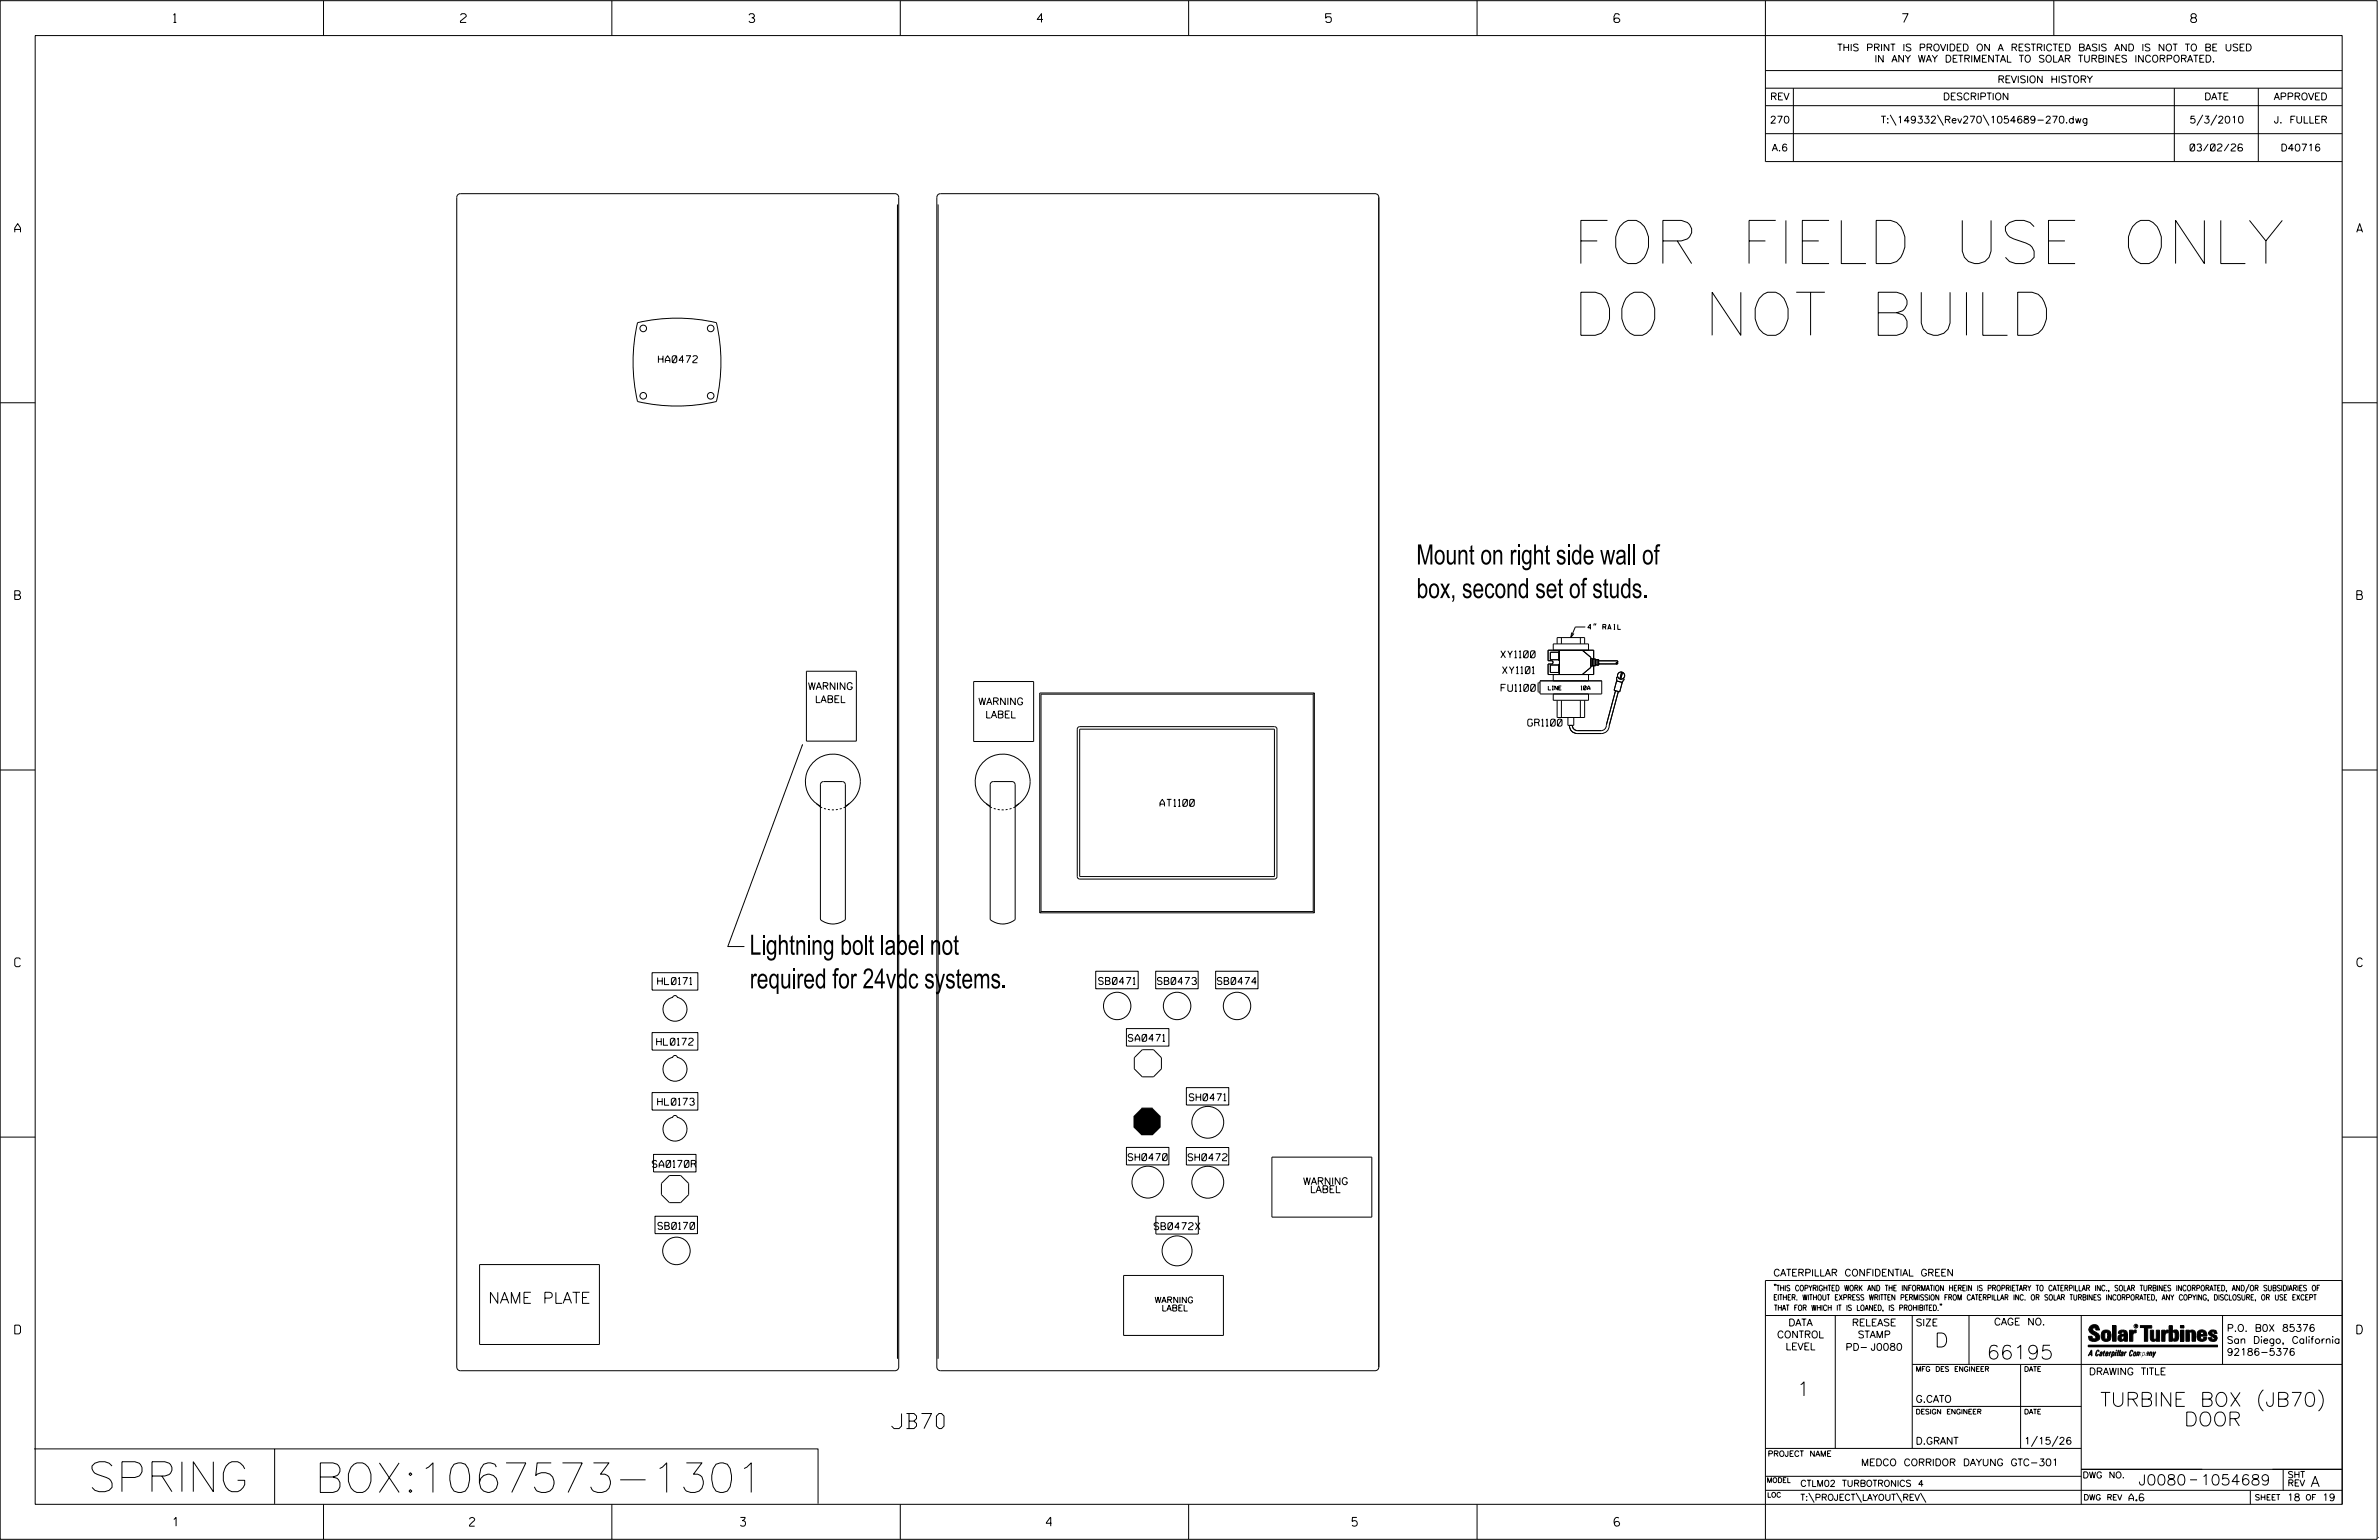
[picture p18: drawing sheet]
<svg xmlns="http://www.w3.org/2000/svg" width="864mm" height="559mm" viewBox="0 0 864 559" stroke-linecap="round" stroke-linejoin="round" font-family="sans-serif">
<defs><g id="words">
<g font-size="15.6">
<text x="570.9" y="95.6">FOR FIELD USE ONLY</text>
<text x="570.9" y="121.7">DO NOT BUILD</text>
</g>
<text font-size="10.9" x="31.9" y="541.3">SPRING</text>
<text font-size="10.7" x="114.2" y="541.6">BOX:1067573-1301</text>
<g font-size="7.3">
<text x="514.2" y="204.8">Mount on right side wall of</text>
<text x="514.3" y="217">box, second set of studs.</text>
<text x="272.1" y="346.4">Lightning bolt label not</text>
<text x="272.2" y="358.6">required for 24vdc systems.</text>
</g>
<text font-size="5.4" x="323.6" y="518.4">JB70</text>
<g font-size="5.1">
<text x="702.3" y="488.8">D</text>
<text x="721.2" y="493.2">66195</text>
<text x="652.2" y="506.5">1</text>
<text x="762.4" y="510.3">TURBINE BOX (JB70)</text>
<text x="792.8" y="517.4">DOOR</text>
</g>
<text font-size="4" x="177.3" y="472.9">NAME PLATE</text>
<g font-size="3.8">
<text x="776.3" y="538.9">J0080</text>
<text x="798.8" y="538.9">1054689</text>
<text x="838.8" y="539.5">A</text>
</g>
<g font-size="3.2">
<text x="63" y="8.2">1</text>
<text x="167.2" y="8.2">2</text>
<text x="271.8" y="8.2">3</text>
<text x="376.5" y="8.2">4</text>
<text x="481.2" y="8.2">5</text>
<text x="690.6" y="8.2">7</text>
<text x="795.3" y="8.2">8</text>
<text x="5.4" y="84.3">A</text>
<text x="855.5" y="84.3">A</text>
<text x="5.4" y="217.5">B</text>
<text x="855.6" y="217.5">B</text>
<text x="5.4" y="350.8">C</text>
<text x="855.6" y="350.8">C</text>
<text x="5.4" y="484">D</text>
<text x="855.6" y="484">D</text>
<text x="62.8" y="553.8">1</text>
<text x="170.4" y="553.8">2</text>
<text x="268.8" y="553.8">3</text>
<text x="379.8" y="553.8">4</text>
<text x="490.8" y="553.8">5</text>
<text x="585.9" y="553.8">6</text>
</g>
<g font-size="2.5">
<text x="666.9" y="18.5">THIS PRINT IS PROVIDED ON A RESTRICTED BASIS AND IS NOT TO BE USED</text>
<text x="680.5" y="22.6">IN ANY WAY DETRIMENTAL TO SOLAR TURBINES INCORPORATED.</text>
<text x="725.1" y="30">REVISION HISTORY</text>
<text x="642.6" y="36.3">REV</text>
<text x="705.3" y="36.3">DESCRIPTION</text>
<text x="800.2" y="36.3">DATE</text>
<text x="825.4" y="36.3">APPROVED</text>
<text x="642.5" y="44.7">270</text>
<text x="682.8" y="44.7">T:\149332\Rev270\1054689-270.dwg</text>
<text x="794.8" y="44.7">5/3/2010</text>
<text x="825.5" y="44.7">J. FULLER</text>
<text x="643.2" y="54.8">A.6</text>
<text x="795" y="54.8">03/02/26</text>
<text x="827.9" y="54.8">D40716</text>
<text x="239" y="131.6">HA0472</text>
<text x="544.8" y="238.7">XY1100</text>
<text x="545.4" y="244.5">XY1101</text>
<text x="293.3" y="250.2">WARNING</text>
<text x="544.9" y="250.9">FU1100</text>
<text x="295.8" y="255">LABEL</text>
<text x="355.1" y="255.8">WARNING</text>
<text x="357.7" y="260.5">LABEL</text>
<text x="554.6" y="263.5">GR1100</text>
<text x="421.1" y="292.6">AT1100</text>
<text x="238.7" y="357.3">HL0171</text>
<text x="398.8" y="357.2">SB0471</text>
<text x="420.2" y="357.2">SB0473</text>
<text x="441.9" y="357.2">SB0474</text>
<text x="409.6" y="377.9">SA0471</text>
<text x="238.4" y="379.3">HL0172</text>
<text x="238.7" y="401">HL0173</text>
<text x="431.7" y="399.4">SH0471</text>
<text x="236.8" y="423.6">SA0170R</text>
<text x="409.5" y="421.1">SH0470</text>
<text x="431.3" y="421.2">SH0472</text>
<text x="473" y="429.9">WARNING</text>
<text x="475.6" y="432.8">LABEL</text>
<text x="238.8" y="446.1">SB0170</text>
<text x="419" y="446.2">SB0472X</text>
<text x="643.8" y="463">CATERPILLAR CONFIDENTIAL GREEN</text>
<text x="645.1" y="485.5">CONTROL</text>
<text x="649.2" y="481.1">DATA</text>
<text x="672.3" y="481.1">RELEASE</text>
<text x="674.4" y="485.5">STAMP</text>
<text x="695.4" y="481.1">SIZE</text>
<text x="723.8" y="480.8">CAGE NO.</text>
<text x="808.4" y="483.1">P.O. B0X 85376</text>
<text x="648.2" y="489.8">LEVEL</text>
<text x="669.9" y="490">PD- J0080</text>
<text x="808.4" y="487.5">San Diego, California</text>
<text x="808.4" y="491.8">92186-5376</text>
<text x="758.3" y="498.9">DRAWING TITLE</text>
<text x="695.4" y="508.9">G.CATO</text>
<text x="695.4" y="524.1">D.GRANT</text>
<text x="734.8" y="524.1">1/15/26</text>
<text x="675.6" y="531.9">MEDCO CORRIDOR DAYUNG GTC-301</text>
<text x="772.8" y="544.6">A.6</text>
<text x="830.2" y="544.6">18</text>
<text x="843" y="544.6">19</text>
</g>
<g font-size="2.3">
<text x="653.5" y="539.4">CTLM02 TURBOTRONICS 4</text>
<text x="756" y="536.3">DWG NO.</text>
<text x="830.4" y="539.3">REV</text>
<text x="830.4" y="536.2">SHT</text>
<text x="653.5" y="544.5">T:\PROJECT\LAYOUT\REV\</text>
</g>
<g font-size="2.2">
<text x="419.1" y="472.8">WARNING</text>
<text x="421.7" y="475.7">LABEL</text>
</g>
<g font-size="2">
<text x="643.8" y="468.4">&quot;THIS COPYRIGHTED WORK AND THE INFORMATION HEREIN IS PROPRIETARY TO CATERPILLAR INC., SOLAR TURBINES INCORPORATED, AND/OR SUBSIDIARIES OF</text>
<text x="643.8" y="471.8">EITHER. WITHOUT EXPRESS WRITTEN PERMISSION FROM CATERPILLAR INC. OR SOLAR TURBINES INCORPORATED, ANY COPYING, DISCLOSURE, OR USE EXCEPT</text>
<text x="644" y="475.6">THAT FOR WHICH IT IS LOANED, IS PROHIBITED.&quot;</text>
<text x="641.7" y="528.5">PROJECT NAME</text>
<text x="756.3" y="544.3">DWG REV</text>
<text x="818.5" y="544.3">SHEET</text>
<text x="836.9" y="544.3">OF</text>
</g>
<g font-size="1.8">
<text x="576.4" y="228.4">4&quot; RAIL</text>
<text x="695.4" y="497.6">MFG DES ENGINEER</text>
<text x="734.8" y="497.6">DATE</text>
<text x="695.4" y="513.1">DESIGN ENGINEER</text>
<text x="734.8" y="513.1">DATE</text>
<text x="641.3" y="538">MODEL</text>
<text x="641.5" y="543.3">LOC</text>
</g>
<g font-size="1.5">
<text x="562" y="250.4">LINE</text>
<text x="573.9" y="250.3">10A</text>
</g>
<text font-size=".9" x="775.1" y="481.7">R</text>
</g></defs>
<g fill="none" stroke="#000" stroke-width=".36">
<path d="M.1 .2h862.8v558.4h-862.8zM12.8 12.9h837.4v533h-837.4zM117.4 .2v12.7M222.1 .2v12.7M326.8 .2v12.7M431.5 .2v12.7M536.2 .2v12.7M587.9 5.5l-.5-.5h-1l-.5 1v1.7l.5 .4h1l.6-.4v-.6l-.6-.5h-1l-.5 .5M640.9 .2v58.4h209.3M745.6 .2v12.7M640.9 25.6h209.3M640.9 32h209.3"/>
<path d="M640.9 38.3h209.3M651 32v26.6M789.3 32v26.6M819.8 32v26.6M640.9 48.5h209.3M686.2 41.7l2.1 3.8M703.3 41.7l2.2 3.8M719.9 41.7l2.1 3.8M799.6 41.7l-2.1 3.8M804.7 41.7l-2.2 3.8M166.2 70.7l.9-.4h157.8a1.39 1.39 0 0 1 1.3 1.3v424.4a1.39 1.39 0 0 1-1.3 1.4h-157.8a1.33 1.33 0 0 1-1.3-1.4v-424.4zM325.8 74.2v418.8"/>
<path d="M340.5 70.7l.9-.4h157.7a1.33 1.33 0 0 1 1.4 1.3v424.4a1.33 1.33 0 0 1-1.4 1.4h-157.7a1.33 1.33 0 0 1-1.3-1.4v-424.4zM340.5 74.2v418.8M231.4 117.1a63.3 63.3 0 0 1 28.7 0 63.2 63.2 0 0 1 0 28.6 63.3 63.3 0 0 1-28.7 0 64.2 64.2 0 0 1 0-28.6zM.1 146.2h12.7M850.2 146.2h12.7M563.8 235.9v-2.3h12.9v2.3M565.3 233.6v-2.2h9.9v2.2M565.9 236.7h-3.1v2.7h3.1M566.1 235.9v8.9M566.1 236.3h-.2v3.4h.2M566.8 231.4v2.2M570.5 229.5l-.3 1.9 1.2-1.5"/>
<path d="M573.7 231.4v2.2M574.4 235.9l3.1 2.6v3.6l-3.1 2.7M575.5 227.5h-3.6l-1.7 3.9M577.5 239h.6v2.7h-.6M578.1 239.2h.5M578.5 239.2v-3.3h-16.5v3.8l1.4 .1 .4 .5M578.6 239.1h.6v2.5h-.6zM578.8 226.2l-.3 .7M579.2 239.4h.6M579.4 226.2l-.3 .7M579.8 239.3h.5v2.1h-.5zM580.3 239.8h6.7l.3 .3-.3 .2"/>
<path d="M292.7 243.6h18.2v25.3h-18.2zM353.4 247.3h21.8v21.8h-21.8zM477.1 251.5l-.4 .4M477.1 251.5v79.7M477.1 251.5h-99.7v79.7M558.5 251.1h.5M559 247.8l-.7 .1v3.1M559 247.1h22.4v4.7h-22.4zM563.8 240.3l-.4 .6h-1.4v3.9h16.5v-3.3M563.8 240.3h.1M563.8 251.8v2.3h12.9v-2.3M563.8 244.8v2.3"/>
<path d="M565.3 254.1v6.2h9.9v-6.2M565.9 241.3h-3.1v2.7h3.1M566.1 241h-.2v3.4M566.8 254.1v6.2M573.7 254.1v6.2M576.7 244.8v2.3M578.1 241.5h.5M579.2 241.3h.6M580.3 240.9h6.7M583 240.9h.1M586.5 250.6l-3.4 12.4a1.98 1.98 0 0 1-1.8 2.1h-8.7a1.87 1.87 0 0 1-1.8-1.9M586.8 247.1l2.1 .5-.9 3.4-2.1-.5z"/>
<path d="M587 245.6l-.2 1.6M587.5 250.9l-3.3 12.4a2.89 2.89 0 0 1-2.9 2.9h-8.7a2.89 2.89 0 0 1-2.9-3M588.7 243.9l-.7 2.5M589 243.9l-.7 2.6M589.6 246.3l-.7 1.5M.1 279.4h12.7M291.4 270.1l-27.2 73.4h6M391.3 263.9l.6-.2h70.7l.7 .2 .2 .7 .1 53.5-.3 .6-.7 .3h-70.7l-.6-.3-.2-.6v-53.5zM391.9 264.6h70.7v53.5h-70.7zM569.2 260.3v2.9h2.1v-2.9M850.2 279.4h12.7M296.4 291.6l2.1 1.5"/>
<path d="M298.3 283.8l.6-.2h6.9l.6 .2 .4 .6 .1 49.1a6.6 6.6 0 0 1-9.1 0v-48.7zM299.1 293.3l.7 .2M300.5 293.7l.7 .1M302 293.9h.7M304.1 293.7l-.7 .1M305.5 293.3l-.7 .2M306.9 292.5a10 10 0 0 0 3.2-15.2 10 10 0 0 0-15.5 0 10 10 0 0 0 3.2 15.2M308.3 291.6l-2.1 1.5M358 291.6l2.1 1.5M359.9 283.8l.7-.2h6.8l.6 .2 .5 .6v49.1a6.6 6.6 0 0 1-9.1 0v-48.7zM360.8 293.3l.7 .2M362.2 293.7l.7 .1"/>
<path d="M363.6 293.9h.7M365.8 293.7l-.7 .1M367.2 293.3l-.7 .2M368.5 292.5a10 10 0 0 0 3.2-15.2 10 10 0 0 0-15.5 0 10 10 0 0 0 3.2 15.2M369.9 291.6l-2 1.5M377.4 331.2h99.7M377.9 330.8v-78.9h98.8v78.9M377.9 330.8l-.5 .4M377.9 330.8h98.8M476.7 330.8l.4 .4M236.7 353h16.6v6.3h-16.6zM397.8 352.4h15.4v6.4h-15.4z"/>
<path d="M419.5 352.4h15.4v6.4h-15.4zM441.3 352.4h15.4v6.4h-15.4zM236.7 374.7h16.6v6.3h-16.6zM242 363.1l1-.8a1.48 1.48 0 0 0 1.5-.9l.5-.2 .6 .2a1.48 1.48 0 0 0 1.5 .9 4.4 4.4 0 0 1 1.6 6.3 4.4 4.4 0 0 1-6.5 .9 4.4 4.4 0 0 1-.2-6.4zM408.9 373.2h15.4v6.4h-15.4zM236.7 396.5h16.6v6.3h-16.6zM242 384.8l2.2-1.1a.9 .9 0 0 1 .8-.7 .9 .9 0 0 1 .9 .7 4.4 4.4 0 0 1 3.1 6 4.4 4.4 0 0 1-6.5 1.8 4.4 4.4 0 0 1-.5-6.7zM430.7 394.7h15.4v6.3h-15.4zM.1 412.6h12.7M237.2 418.9h15.5v6.3h-15.5zM242 406.6l2.2-1.2a.9 .9 0 0 1 .8-.7 .9 .9 0 0 1 .9 .7 4.4 4.4 0 0 1 3.1 6 4.4 4.4 0 0 1-6.5 1.9 4.4 4.4 0 0 1-.5-6.7zM408.9 416.3h15.4v6.4h-15.4z"/>
<path d="M414.4 402.1h4M415.7 405.6h1.4l-.7 1.4zM430.7 416.4h15.4v6.3h-15.4zM461.7 419.9h36.3v21.7h-36.3zM850.2 412.6h12.7M174.1 458.9h43.5v29h-43.5zM237.8 441.3h15.4v6.3h-15.4zM419.6 441.3h15.4v6.5h-15.4zM407.9 462.8h36.2v21.8h-36.2zM640.9 477.3h209.3M644.2 466.1l-.1 .4M644.7 466.1l-.2 .4"/>
<path d="M666.2 477.3v48.3M694.2 477.3v48.3M704.4 473.3l-.1 .4M704.8 473.3l-.1 .4M714.8 477.3v17.8M755.5 477.3v68.6M806.8 477.3v17.8M816.5 466l-1.4 3.1M850.2 464.6h-209.3v94M850.2 464.8v81.1M694.2 495.1h156M733.5 495.1v30.5"/>
<path d="M758.6 481.4a2.02 2.02 0 0 1 3.1-.1l.5 1.3h-1.3l-.2-.6-.4-.2-.6 .1-.1 .4 .4 .7a2.46 2.46 0 0 1 2.2 2.9 2.83 2.83 0 0 1-3.8 .3l-.3-1.3h1.3l.2 .7 .6 .3 .5-.2 .2-.5-.4-.6-1.9-1.2-.4-.9zM759.2 491.3h-.7l.7-1.2v1.9h.2l-.1-2.1-1.3 2.1 .5-.5h.7M761.3 490l.3-.2 .4 .3-.1 .3-.3-.4-.4 .3-.3 1.6h.4l.4-.5-.3 .6-.4 .1-.3-.4zM762.6 490.6l.5-.1-.1 1.4h-.9a.74 .74 0 0 1 .9-.8l-.3 .7-.5 .1 .2-.5 .6-.2v-.5l-.7 .2zM763 483.2a2.17 2.17 0 0 1 3.1 0l.3 1.4-.3 1.5a2.17 2.17 0 0 1-3.1 0l-.3-1.5zM763.6 490.5l.4-.4 .2 .6h-.3l-.3 .9 .2 .4-.3-.1zM764.1 483.7l.5-.4 .4 .3v2.2l-.4 .2-.5-.2zM764.6 491.1l.6 .2v-.7l-.4-.1-.4 .6-.1 .8h.6M764.6 491.1l-.1 .8h.4M764.6 482.6v.8M764.8 490.7l.4 .1v.3h-.6zM765 491.5l-.1 .4z"/>
<path d="M766 490.5l-.5 1.5zM766 490.8l.4-.3-.4 .4M766.9 481h1.3v5.7h-1.3zM767 490.8l.5 .1-.3 .8-.4 .2zM767.3 490.5h-.5l-.5 2M767.3 490.5a.8 .8 0 0 1 .2 1 .8 .8 0 0 1-.9 .4l-.1 .6M767.3 490.5l-.1 .2M768.1 490.5l-.4 1.5zM768.2 489.9h.3l-.1 .2h-.2zM769 489.9l-.5 2.1zM769.7 489.9l-.6 2.1zM770.1 491.4l.5-.3-.5 .8z"/>
<path d="M770.4 491.9h.1M770.6 491.1l.1-.4-.7 .2 .1-.3 .6-.1 .2 .3-.5 1.1M770.6 491.1a.74 .74 0 0 0-.8 .8h.6M771 484.8h-.7l-.3 .6 .4 .7 .5-.3 .1-2.4h-.8l-.1 .4h-1.2a1.71 1.71 0 0 1 1.8-1.3 1.71 1.71 0 0 1 1.6 1.4v2.8h-1.1l-.1-.6M771 484.2l-1.5 .1a1.41 1.41 0 0 0 0 2.4l.5 .1 1.1-.7M771.2 486.1h-.1M771.4 490.5l.1 .3 .4-.3-.9 1.5zM771.5 490.8h.1M773 482.7h1.2v.5l.5-.5 .7-.1v1h-.6l-.5 .4-.1 2.7h-1.2zM773.3 490.3l.6-.4 .4 .2-.1 .4-.3-.4a1.28 1.28 0 0 0-.5 1.8l.6-.4-.1 .4-.8 .1zM774.7 490.8l.5-.3a.88 .88 0 0 1 .2 .9 .88 .88 0 0 1-.7 .7l-.2-.2zM774.8 490.9h.5l-.3 1h-.3l-.2-.2z"/>
<path d="M775.2 490.5l-.1 .2M776.8 481h4.3v.9h-1.5v4.8h-1.3M776.8 490.6l-.8 .2v-.3l-.4 1.5 .8-1.3v1.3l.3-1.2M779.3 491.1h.4M779.6 490.5h.3l-.3 1.4M779.6 490.7h.2l-.1 .4M779.7 491.1l-.1 .4M779.7 491.1l-.4 .2M780.1 492l.4-1.5 .1 .3 .3-.3 .3 .2-.3 1.3v-1.3l-.7 1.3M780.6 482.7h1.2v2.7l.1 .4 .4 .3 .4-.7v-2.7h1.2l.1 4h-1.3v-.5l-1.1 .6-.7-.3-.3-.7zM781.6 492.5l1-2-.8 1.3-.2-1.3-.2 2M784.7 482.7h1.2v.5l.5-.5 .7-.1v1h-.5l-.6 .4-.1 2.7h-1.2z"/>
<path d="M787.4 481h1.2v2a1.4 1.4 0 0 1 2.2 .2l.1 1.4-.4 1.9-1.5 .1-.4-.5v-1l.5 .9 .5-.3v-2.1l-.5-.4-.5 .7v2.8h-1.2zM791.5 482.7h1.3v4h-1.3zM791.5 481h1.3v.9h-1.3zM793.5 482.7h1.3v.4l.7-.5 1.1 .2 .4 .6v3.3h-1.3l-.2-3.4-.7 .2v3.2h-1.3zM794.8 483.1h.1M797.7 483.2a1.92 1.92 0 0 1 2.4-.5 1.92 1.92 0 0 1 1 2.1h-2.3v.8l.6 .5 .5-.3v-.5h1.2a1.83 1.83 0 0 1-2.1 1.4 1.83 1.83 0 0 1-1.5-2.1zM798.8 484.2v.6M799.1 483.4h.6l.2 .8h-1.1zM804.6 482.9a1.84 1.84 0 0 0-2.9 .8 3.3 3.3 0 0 0 2.2 1.9l-.5 .5-.4-.3-.1-.4h-1.2l.1 .6a1.92 1.92 0 0 0 2.9 .4M804.9 483.8h-1.2l-.2-.6-.5 .1-.1 .3 .1 .3 1.8 .9M805.1 488.1h-47.1v.6h47.1M694.2 510.3h61.3"/>
<path d="M821.6 504.3a5.2 5.2 0 0 0 0 7.7M841.7 504.3a5.2 5.2 0 0 1 0 7.7M12.4 525.7h87.3v20M99.7 525.7h197.3v19.9M640.9 525.6h114.6M640.9 535.7h114.6M739.6 521.1l-2.2 3.8M747.1 521.1l-2.2 3.8M755.5 533.2h94.7M795 537h2.6M828.8 533.2v7.6M117.4 545.9v12.7"/>
<path d="M222.1 545.9v12.7M326.8 545.9v12.7M431.5 545.9v12.7M536.2 545.9v12.7M640.9 540.8h209.3M656.6 541.7l2 3.5M673.8 541.7l1.9 3.5M688.4 541.7l2 3.5M697.2 541.7l1.9 3.5M816.9 541v4.9M863.5 558h.1"/>
<circle cx="233.5" cy="119.2" r="1.2"/>
<circle cx="258" cy="119.2" r="1.2"/>
<circle cx="233.5" cy="143.6" r="1.2"/>
<circle cx="258" cy="143.6" r="1.2"/>
<circle cx="587" cy="240.6" r=".3"/>
<circle cx="588.5" cy="245.1" r="1.3"/>
<circle cx="405.5" cy="365" r="5"/>
<circle cx="427.3" cy="365" r="5"/>
<circle cx="449.1" cy="365" r="5"/>
<circle cx="416.7" cy="385.8" r="5.3"/>
<circle cx="438.4" cy="407.2" r="5.8"/>
<circle cx="245" cy="431.5" r="5.3"/>
<circle cx="416.7" cy="428.9" r="5.8"/>
<circle cx="438.4" cy="429" r="5.8"/>
<circle cx="245.6" cy="453.9" r="5"/>
<circle cx="427.3" cy="453.9" r="5.4"/>
<circle cx="775.4" cy="481.2" r=".69"/>
</g>
<g fill="#000">
<path d="M291.4 270.1l-.2 .7-.2-.1zM768.1 490.5l-.4 1.5zM768.2 489.9h.3l-.1 .2h-.2zM769 489.9l-.5 2.1zM769.7 489.9l-.6 2.1zM791.5 481h1.3v.9h-1.3zM791.5 482.7h1.3v4h-1.3zM758 488.1h47.1v.6h-47.1z"/>
<path d="M759.2 489.9l-1.2 2.1 .5-.5h.7v.5h.2zM759.2 490.1v1.2h-.7z" fill-rule="evenodd"/>
<path d="M758.6 481.4a2.02 2.02 0 0 1 3.1-.1l.5 1.3h-1.3l-.2-.6-.4-.2-.6 .1-.1 .4 .4 .7a2.46 2.46 0 0 1 2.2 2.9 2.83 2.83 0 0 1-3.8 .3l-.3-1.3h1.3l.2 .7 .6 .3 .5-.2 .2-.5-.4-.6-1.9-1.2-.4-.9z" fill-rule="evenodd"/>
<path d="M761.3 490l.3-.2 .4 .3-.1 .3-.3-.4-.4 .3-.3 1.6h.4l.4-.5-.3 .6-.4 .1-.3-.4z" fill-rule="evenodd"/>
<path d="M762.6 490.6l.5-.1-.1 1.4h-.9a.74 .74 0 0 1 .9-.8l-.6 .3-.2 .5 .5-.1 .3-.6v-.5l-.7 .2z" fill-rule="evenodd"/>
<path d="M763.6 490.5l.4-.4 .2 .6h-.3l-.3 .9 .2 .4-.3-.1z" fill-rule="evenodd"/>
<path d="M764.8 490.5l.5 .3-.1 .5h-.6l.6-.2v-.3l-.4-.1-.3 1.2h.4l.3-.4-.6 .6-.3-.2v-.4z" fill-rule="evenodd"/>
<path d="M763 483.2a2.17 2.17 0 0 1 3.1 0l.3 1.4-.3 1.5a2.17 2.17 0 0 1-3.1 0l-.3-1.5zM764.1 483.7v2.1l.5 .2 .4-.2v-2.2l-.4-.3z" fill-rule="evenodd"/>
<path d="M766 490.5v.3l.4-.1-.4 .2-.5 1.1z" fill-rule="evenodd"/>
<path d="M766.8 490.5l-.5 2 .3-.6a.71 .71 0 0 0 .9-.5 .71 .71 0 0 0-.4-.9zM767 490.8l.5 .1-.3 .8-.4 .2z" fill-rule="evenodd"/>
<path d="M766.9 481h1.3v5.7h-1.3z" fill-rule="evenodd"/>
<path d="M770.1 490.6l.6-.1 .2 .3-.4 1.2-.5 .1-.2-.5 .3-.5h.5l-.7 .5v.3l.4-.1 .4-.9-.5-.2-.2 .2z" fill-rule="evenodd"/>
<path d="M769.4 482.8l-.5 1h1.2l.1-.4h.8v.8l-1.5 .1a1.41 1.41 0 0 0 0 2.4l.5 .1 1.1-.7 .1 .6h1.1v-2.8a1.79 1.79 0 0 0-2.4-1.2zM770.3 484.8h.7l-.1 1-.5 .3-.4-.7z" fill-rule="evenodd"/>
<path d="M771.4 490.5l.1 .3 .4-.3-.9 1.5z" fill-rule="evenodd"/>
<path d="M773 482.7h1.2v.5l.5-.5 .7-.1v1h-.6l-.5 .4-.1 2.7h-1.2z" fill-rule="evenodd"/>
<path d="M773.3 490.3l.6-.4 .4 .2-.1 .4-.3-.4a1.28 1.28 0 0 0-.5 1.8l.6-.4-.3 .5h-.6z" fill-rule="evenodd"/>
<path d="M774.7 490.8l-.2 1.1h.7a.96 .96 0 0 0 0-1.4zM774.8 490.9h.5l-.1 .6-.5 .4-.2-.2z" fill-rule="evenodd"/>
<path d="M776 490.5v.3l.4-.3 .2 .3 .7-.2-.3 1.4v-1.3l-.6 1.3v-1.3l-.8 1.3z" fill-rule="evenodd"/>
<path d="M776.8 481h4.3v.9h-1.5v4.8h-1.3v-4.8h-1.5z" fill-rule="evenodd"/>
<path d="M777.9 490.5l-.5 2 .3-.6a.71 .71 0 0 0 .9-.5 .71 .71 0 0 0-.4-.9zM778.1 490.8l.3-.1 .1 .4-.5 .8-.2-.5z" fill-rule="evenodd"/>
<path d="M779.3 490.6l.6-.1-.3 1.5-.7-.1a.67 .67 0 0 1 .8-.8l-.6 .3-.1 .5 .4-.1 .4-.9-.4-.2-.3 .2z" fill-rule="evenodd"/>
<path d="M780.5 490.5l.1 .3 .3-.3 .3 .2-.3 1.3v-1.3l-.8 1.3z" fill-rule="evenodd"/>
<path d="M780.6 482.7h1.2v2.7l.1 .4 .4 .3 .4-.7v-2.7h1.2l.1 4h-1.3v-.5l-1.1 .6-.7-.3-.3-.7z" fill-rule="evenodd"/>
<path d="M781.6 490.5l.2 1.3 .8-1.3-1.2 2z" fill-rule="evenodd"/>
<path d="M784.7 482.7h1.2v.5l.5-.5 .7-.1v1h-.5l-.6 .4-.1 2.7h-1.2z" fill-rule="evenodd"/>
<path d="M787.4 481h1.2v2a1.4 1.4 0 0 1 2.2 .2l.1 1.4-.4 1.9-1.5 .1-.4-.5v-1l.5 .9 .5-.3v-2.1l-.5-.4-.5 .7v2.8h-1.2z" fill-rule="evenodd"/>
<path d="M793.5 482.7h1.3v.4a1.29 1.29 0 0 1 2.2 .3v3.3h-1.3l-.2-3.4-.7 .2v3.2h-1.3z" fill-rule="evenodd"/>
<path d="M797.7 483.2a1.92 1.92 0 0 1 2.4-.5 1.92 1.92 0 0 1 1 2.1h-2.3v.8l.6 .5 .5-.3v-.5h1.2a1.83 1.83 0 0 1-2.1 1.4 1.83 1.83 0 0 1-1.5-2.1zM799.1 483.4l-.3 .8h1.1l-.2-.8z" fill-rule="evenodd"/>
<path d="M801.9 483.2a1.94 1.94 0 0 1 3 .1v.5h-1.2l-.2-.6-.5 .1-.1 .3 .1 .3 1.8 .9a1.2 1.2 0 0 1 .1 1.3 1.2 1.2 0 0 1-1.2 .7l-1.6-.4-.4-1h1.2l.1 .4 .4 .3 .5-.5a3.3 3.3 0 0 1-2.2-1.9z" fill-rule="evenodd"/>
<circle cx="416.4" cy="407" r="5.3"/>
<circle cx="761.4" cy="492" r=".07"/>
<circle cx="762.2" cy="485.1" r=".07"/>
<circle cx="769.3" cy="492" r=".07"/>
<circle cx="773.1" cy="486.7" r=".07"/>
<circle cx="791.5" cy="486.7" r=".07"/>
<circle cx="791.5" cy="481" r=".07"/>
<circle cx="794.8" cy="486.7" r=".07"/>
</g>
<path d="M759.2 491.3v.2" fill="none" stroke="#000" stroke-width=".36" stroke-dasharray="1.7 1.1" stroke-linecap="butt"/>
<use href="#words"/>
</svg>
